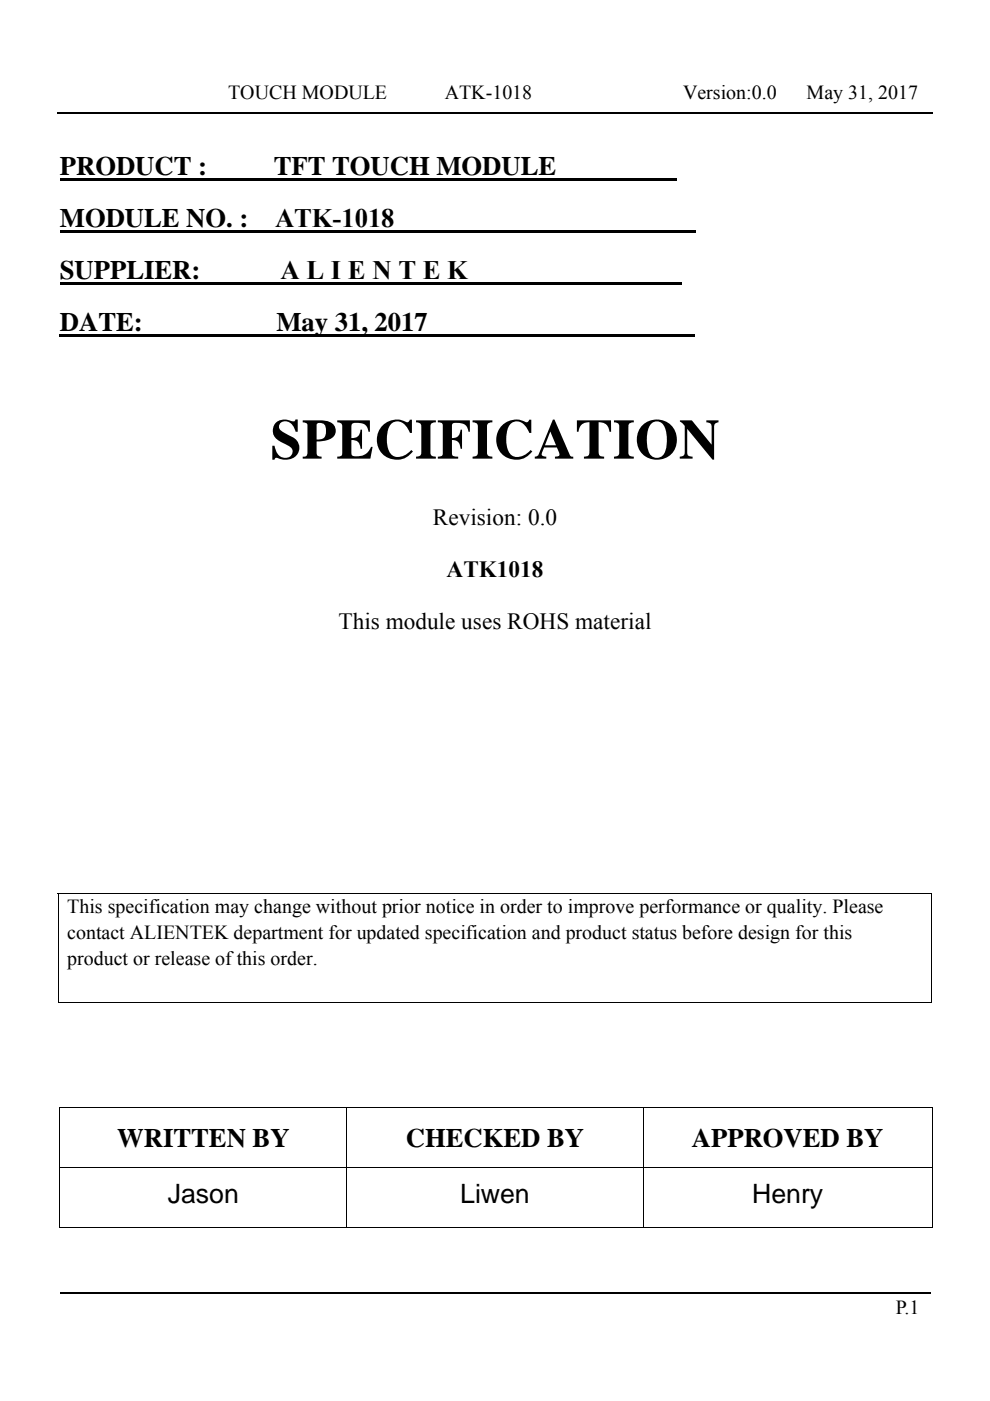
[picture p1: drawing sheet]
<svg xmlns="http://www.w3.org/2000/svg" width="210mm" height="297mm" viewBox="0 0 210 297" stroke-linecap="round" stroke-linejoin="round" font-family="sans-serif">
<defs><g id="words">
<text font-size="12" x="57.3" y="97.2">SPECIFICATION</text>
<g font-size="5.7">
<text x="12.7" y="37.2">PRODUCT :</text>
<text x="58.1" y="37.2">TFT TOUCH MODULE</text>
<text x="12.7" y="48.2">MODULE NO. :</text>
<text x="58.3" y="48.2">ATK-1018</text>
<text x="12.7" y="59.2">SUPPLIER:</text>
<text x="59.5" y="59.2">A L I E N T E K</text>
<text x="12.7" y="70.2">DATE:</text>
<text x="58.6" y="70.2">May 31, 2017</text>
<text x="24.8" y="243.1">WRITTEN BY</text>
<text x="86.1" y="243.1">CHECKED BY</text>
<text x="146.8" y="243.1">APPROVED BY</text>
<text x="35.6" y="255.1">Jason</text>
<text x="97.6" y="255.1">Liwen</text>
<text x="159.5" y="255.1">Henry</text>
</g>
<g font-size="4.9">
<text x="91.8" y="111.3">Revision: 0.0</text>
<text x="94.7" y="122.4">ATK1018</text>
<text x="71.8" y="133.3">This module uses ROHS material</text>
</g>
<g font-size="4.2">
<text x="48.4" y="21.1">TOUCH MODULE</text>
<text x="94.3" y="21.1">ATK-1018</text>
<text x="144.9" y="21.1">Version:0.0</text>
<text x="171.1" y="21.1">May 31, 2017</text>
<text x="14.2" y="193.7">This specification may change without prior notice in order to improve performance or quality. Please</text>
<text x="14.2" y="199.2">contact ALIENTEK department for updated specification and product status before design for this</text>
<text x="14.2" y="204.7">product or release ofthis order.</text>
<text x="190" y="278.5">P.1</text>
</g>
</g></defs>
<path d="M12.2 24h185.6" fill="none" stroke="#000" stroke-width=".25"/>
<path d="M12.7 274.2h184.6" fill="none" stroke="#000" stroke-width=".23"/>
<path d="M12.7 37.8h130.8v.5h-130.8zM12.7 48.8h134.9v.5h-134.9zM12.7 59.8h131.9v.5h-131.9zM12.7 70.8h134.7v.5h-134.7zM12.2 189.3h.2v.1h-.2zM197.6 189.3h.1v.1h-.1zM197.6 212.4h.1v.2h-.1zM12.6 234.6h.2v.2h-.2zM197.7 234.6h.1v.2h-.1zM197.7 260.1h.1v.2h-.1z" fill="#000"/>
<g fill="none" stroke="#000" stroke-width=".21">
<path d="M12.2 189.3h185.5M12.3 189.4v23.2M197.7 189.4v23.2M12.2 212.5h185.4M12.6 234.7h185.2M12.7 234.8v12.6M73.6 234.8v12.6M136.4 234.8v12.6M197.7 234.8v12.6M12.6 247.4h185.2M12.7 247.5v12.8M73.6 247.5v12.8"/>
<path d="M136.4 247.5v12.8M197.7 247.5v12.8M12.6 260.2h60.9M73.7 260.2h62.6M136.5 260.2h61.2"/>
</g>
<use href="#words"/>
</svg>
